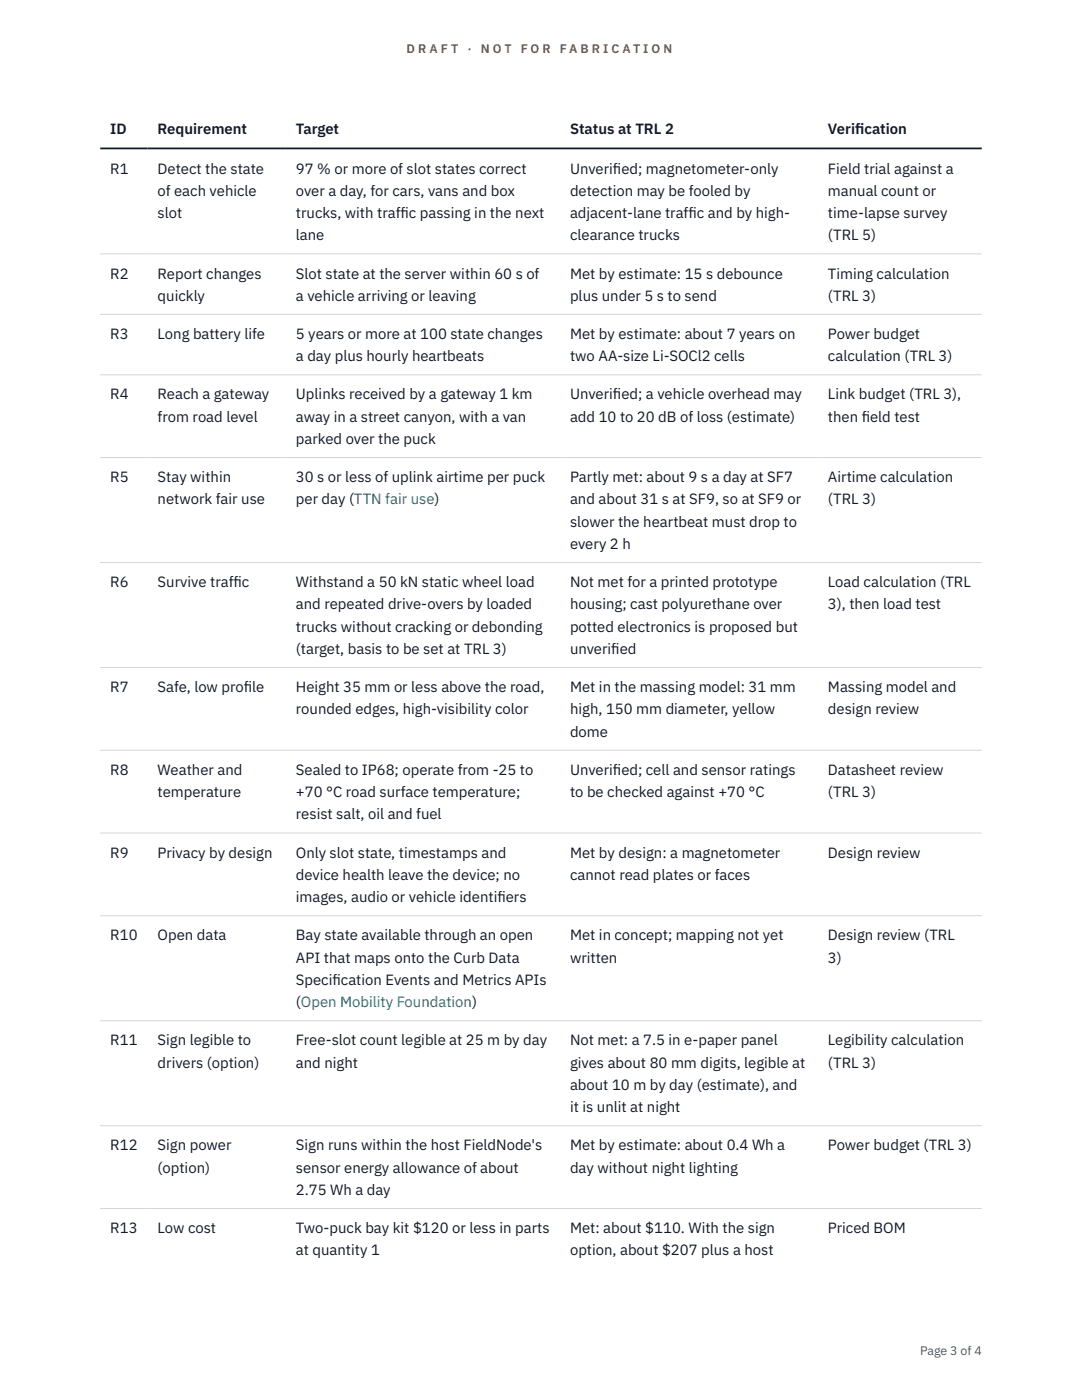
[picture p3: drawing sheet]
<svg xmlns="http://www.w3.org/2000/svg" width="216mm" height="279mm" viewBox="0 0 216 279" stroke-linecap="round" stroke-linejoin="round" font-family="sans-serif">
<defs><g id="words">
<g font-size="3" fill="#111827">
<text x="22" y="26.8">ID</text>
<text x="31.5" y="26.8">Requirement</text>
<text x="59" y="26.8">Target</text>
<text x="113.7" y="26.8">Status at TRL 2</text>
<text x="165.2" y="26.8">Verif</text>
<text x="170.6" y="26.8">ication</text>
<text x="22" y="34.6">R1</text>
<text x="31.5" y="34.6">Detect the state</text>
<text x="59" y="34.6">97 % or more of slot states correct</text>
<text x="113.7" y="34.6">Unverif</text>
<text x="122.3" y="34.6">ied; magnetometer-only</text>
<text x="165.2" y="34.6">Field trial against a</text>
<text x="31.5" y="39.1">of each vehicle</text>
<text x="59" y="39.1">over a day, for cars, vans and box</text>
<text x="113.7" y="39.1">detection may be fooled by</text>
<text x="165.2" y="39.1">manual count or</text>
<text x="31.5" y="43.5">slot</text>
<text x="59" y="43.5">trucks, with traff</text>
<text x="59" y="48">lane</text>
<text x="79.9" y="43.5">ic passing in the next</text>
<text x="113.7" y="43.5">adjacent-lane traff</text>
<text x="113.7" y="48">clearance trucks</text>
<text x="137.4" y="43.5">ic and by high-</text>
<text x="165.2" y="43.5">time-lapse survey</text>
<text x="165.2" y="48">(TRL 5)</text>
<text x="22" y="55.6">R2</text>
<text x="31.5" y="55.6">Report changes</text>
<text x="59" y="55.6">Slot state at the server within 60 s of</text>
<text x="113.7" y="55.6">Met by estimate: 15 s debounce</text>
<text x="165.2" y="55.6">Timing calculation</text>
<text x="31.5" y="60">quickly</text>
<text x="59" y="60">a vehicle arriving or leaving</text>
<text x="113.7" y="60">plus under 5 s to send</text>
<text x="165.2" y="60">(TRL 3)</text>
<text x="22" y="67.7">R3</text>
<text x="31.5" y="67.7">Long battery life</text>
<text x="59" y="67.7">5 years or more at 100 state changes</text>
<text x="113.7" y="67.7">Met by estimate: about 7 years on</text>
<text x="165.2" y="67.7">Power budget</text>
<text x="59" y="72.1">a day plus hourly heartbeats</text>
<text x="113.7" y="72.1">two AA-size Li-SOCl2 cells</text>
<text x="165.2" y="72.1">calculation (TRL 3)</text>
<text x="22" y="79.7">R4</text>
<text x="31.5" y="79.7">Reach a gateway</text>
<text x="59" y="79.7">Uplinks received by a gateway 1 km</text>
<text x="113.7" y="79.7">Unverif</text>
<text x="122.3" y="79.7">ied; a vehicle overhead may</text>
<text x="165.2" y="79.7">Link budget (TRL 3),</text>
<text x="31.5" y="84.2">from road level</text>
<text x="59" y="84.2">away in a street canyon, with a van</text>
<text x="59" y="88.6">parked over the puck</text>
<text x="113.7" y="84.2">add 10 to 20 dB of loss (estimate)</text>
<text x="165.2" y="84.2">then f</text>
<text x="171.9" y="84.2">ield test</text>
<text x="22" y="96.2">R5</text>
<text x="31.5" y="96.2">Stay within</text>
<text x="31.5" y="100.7">network fair use</text>
<text x="59" y="96.2">30 s or less of uplink airtime per puck</text>
<text x="59" y="100.7">per day (TTN fair use)</text>
<text x="113.7" y="96.2">Partly met: about 9 s a day at SF7</text>
<text x="113.7" y="100.7">and about 31 s at SF9, so at SF9 or</text>
<text x="165.2" y="96.2">Airtime calculation</text>
<text x="165.2" y="100.7">(TRL 3)</text>
<text x="113.7" y="105.1">slower the heartbeat must drop to</text>
<text x="113.7" y="109.6">every 2 h</text>
<text x="22" y="117.2">R6</text>
<text x="31.5" y="117.2">Survive traff</text>
<text x="46.6" y="117.2">ic</text>
<text x="59" y="117.2">Withstand a 50 kN static wheel load</text>
<text x="113.7" y="117.2">Not met for a printed prototype</text>
<text x="165.2" y="117.2">Load calculation (TRL</text>
<text x="59" y="121.6">and repeated drive-overs by loaded</text>
<text x="113.7" y="121.6">housing; cast polyurethane over</text>
<text x="165.2" y="121.6">3), then load test</text>
<text x="59" y="126.1">trucks without cracking or debonding</text>
<text x="59" y="130.5">(target, basis to be set at TRL 3)</text>
<text x="113.7" y="126.1">potted electronics is proposed but</text>
<text x="113.7" y="130.5">unverif</text>
<text x="122" y="130.5">ied</text>
<text x="22" y="138.1">R7</text>
<text x="31.5" y="138.1">Safe, low prof</text>
<text x="48.6" y="138.1">ile</text>
<text x="59" y="138.1">Height 35 mm or less above the road,</text>
<text x="59" y="142.6">rounded edges, high-visibility color</text>
<text x="113.7" y="138.1">Met in the massing model: 31 mm</text>
<text x="113.7" y="142.6">high, 150 mm diameter, yellow</text>
<text x="165.2" y="138.1">Massing model and</text>
<text x="165.2" y="142.6">design review</text>
<text x="113.7" y="147">dome</text>
<text x="22" y="154.7">R8</text>
<text x="31.5" y="154.7">Weather and</text>
<text x="59" y="154.7">Sealed to IP68; operate from -25 to</text>
<text x="113.7" y="154.7">Unverif</text>
<text x="122.3" y="154.7">ied; cell and sensor ratings</text>
<text x="165.2" y="154.7">Datasheet review</text>
<text x="31.5" y="159.1">temperature</text>
<text x="59" y="159.1">+70 °C road surface temperature;</text>
<text x="113.7" y="159.1">to be checked against +70 °C</text>
<text x="165.2" y="159.1">(TRL 3)</text>
<text x="59" y="163.5">resist salt, oil and fuel</text>
<text x="22" y="171.2">R9</text>
<text x="31.5" y="171.2">Privacy by design</text>
<text x="59" y="171.2">Only slot state, timestamps and</text>
<text x="113.7" y="171.2">Met by design: a magnetometer</text>
<text x="165.2" y="171.2">Design review</text>
<text x="59" y="175.6">device health leave the device; no</text>
<text x="113.7" y="175.6">cannot read plates or faces</text>
<text x="59" y="180.1">images, audio or vehicle identif</text>
<text x="99.3" y="180.1">iers</text>
<text x="22" y="187.7">R10</text>
<text x="31.5" y="187.7">Open data</text>
<text x="59" y="187.7">Bay state available through an open</text>
<text x="113.7" y="187.7">Met in concept; mapping not yet</text>
<text x="165.2" y="187.7">Design review (TRL</text>
<text x="59" y="192.1">API that maps onto the Curb Data</text>
<text x="59" y="196.6">Specif</text>
<text x="66.3" y="196.6">ication Events and Metrics APIs</text>
<text x="113.7" y="192.1">written</text>
<text x="165.2" y="192.1">3)</text>
<text x="59" y="201">(Open Mobility Foundation)</text>
<text x="22" y="208.6">R11</text>
<text x="31.5" y="208.6">Sign legible to</text>
<text x="59" y="208.6">Free-slot count legible at 25 m by day</text>
<text x="113.7" y="208.6">Not met: a 7.5 in e-paper panel</text>
<text x="165.2" y="208.6">Legibility calculation</text>
<text x="31.5" y="213.1">drivers (option)</text>
<text x="59" y="213.1">and night</text>
<text x="113.7" y="213.1">gives about 80 mm digits, legible at</text>
<text x="165.2" y="213.1">(TRL 3)</text>
<text x="113.7" y="217.5">about 10 m by day (estimate), and</text>
<text x="113.7" y="222">it is unlit at night</text>
<text x="22" y="229.6">R12</text>
<text x="31.5" y="229.6">Sign power</text>
<text x="59" y="229.6">Sign runs within the host FieldNode's</text>
<text x="113.7" y="229.6">Met by estimate: about 0.4 Wh a</text>
<text x="165.2" y="229.6">Power budget (TRL 3)</text>
<text x="31.5" y="234">(option)</text>
<text x="59" y="234">sensor energy allowance of about</text>
<text x="59" y="238.5">2.75 Wh a day</text>
<text x="113.7" y="234">day without night lighting</text>
<text x="22" y="246.1">R13</text>
<text x="31.5" y="246.1">Low cost</text>
<text x="59" y="246.1">Two-puck bay kit $120 or less in parts</text>
<text x="59" y="250.5">at quantity 1</text>
<text x="113.7" y="246.1">Met: about $110. With the sign</text>
<text x="113.7" y="250.5">option, about $207 plus a host</text>
<text x="165.2" y="246.1">Priced BOM</text>
</g>
<g font-size="2.5" fill="#b45309">
<text x="81.1" y="10.5">D R A F T</text>
<text x="93.3" y="10.5">·</text>
<text x="95.9" y="10.5">N O T</text>
<text x="103.9" y="10.5">F O R</text>
<text x="111.7" y="10.5">F A B R I C A T I O N</text>
</g>
<text font-size="2.5" fill="#4b5563" x="183.6" y="270.3">Page 3 of 4</text>
</g></defs>
<path d="M20 50.7h175.9M20 62.7h175.9M20 74.8h175.9M20 91.3h175.9M20 112.3h175.9M20 133.2h175.9M20 149.7h175.9M20 166.2h175.9M20 182.8h175.9M20 203.7h175.9M20 224.7h175.9M20 241.2h175.9" fill="none" stroke="#d1d5db" stroke-width=".2"/>
<path d="M20 29.6h175.9" fill="none" stroke="#111827" stroke-width=".35"/>
<use href="#words"/>
</svg>
